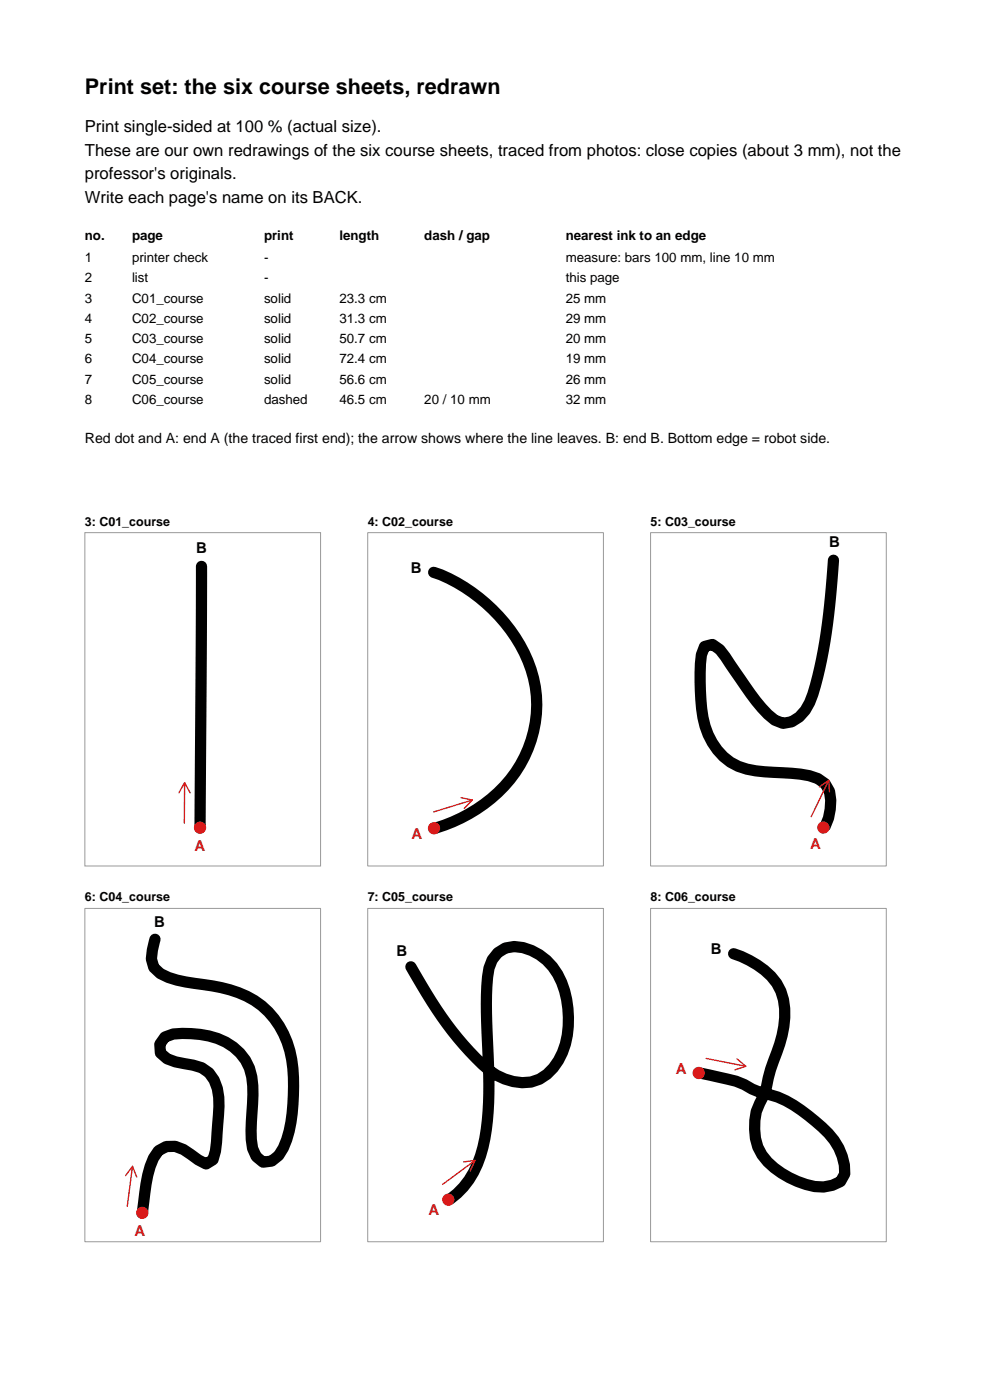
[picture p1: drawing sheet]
<svg xmlns="http://www.w3.org/2000/svg" width="210mm" height="297mm" viewBox="0 0 210 297" stroke-linecap="round" stroke-linejoin="round" font-family="sans-serif">
<defs><g id="words">
<text font-size="4.6" x="18" y="20">Print set: the six course sheets, redrawn</text>
<g font-size="3.5">
<text x="18" y="28">Print single-sided at 100 % (actual size).</text>
<text x="18" y="33">These are our own redrawings of the six course sheets, traced from photos: close copies (about 3 mm), not the</text>
<text x="18" y="38">professor's originals.</text>
<text x="18" y="43">Write each page's name on its BACK.</text>
</g>
<g font-size="3.2">
<text x="41.6" y="117.4">B</text>
<text x="175.9" y="116.1">B</text>
<text x="87.1" y="121.5">B</text>
<text x="32.7" y="196.6">B</text>
<text x="84.1" y="202.8">B</text>
<text x="150.8" y="202.3">B</text>
</g>
<g font-size="3.2" fill="#d91a1a">
<text x="87.3" y="177.9">A</text>
<text x="41.3" y="180.5">A</text>
<text x="171.8" y="180">A</text>
<text x="143.3" y="227.9">A</text>
<text x="90.9" y="257.8">A</text>
<text x="28.5" y="262.1">A</text>
</g>
<text font-size="3" x="18" y="94">Red dot and A: end A (the traced first end); the arrow shows where the line leaves. B: end B. Bottom edge = robot side.</text>
<g font-size="2.8">
<text x="18" y="51">no.</text>
<text x="28" y="51">page</text>
<text x="56" y="51">print</text>
<text x="72" y="51">length</text>
<text x="90" y="51">dash / gap</text>
<text x="120" y="51">nearest ink to an edge</text>
<text x="18" y="55.6">1</text>
<text x="18" y="59.9">2</text>
<text x="28" y="55.6">printer check</text>
<text x="28" y="59.9">list</text>
<text x="56" y="55.6">-</text>
<text x="56" y="59.9">-</text>
<text x="120" y="55.6">measure: bars 100 mm, line 10 mm</text>
<text x="120" y="59.9">this page</text>
<text x="18" y="64.2">3</text>
<text x="28" y="64.2">C01_course</text>
<text x="56" y="64.2">solid</text>
<text x="72" y="64.2">23.3 cm</text>
<text x="120" y="64.2">25 mm</text>
<text x="18" y="68.5">4</text>
<text x="28" y="68.5">C02_course</text>
<text x="56" y="68.5">solid</text>
<text x="72" y="68.5">31.3 cm</text>
<text x="120" y="68.5">29 mm</text>
<text x="18" y="72.8">5</text>
<text x="18" y="77.1">6</text>
<text x="28" y="72.8">C03_course</text>
<text x="28" y="77.1">C04_course</text>
<text x="56" y="72.8">solid</text>
<text x="56" y="77.1">solid</text>
<text x="72" y="72.8">50.7 cm</text>
<text x="72" y="77.1">72.4 cm</text>
<text x="120" y="72.8">20 mm</text>
<text x="120" y="77.1">19 mm</text>
<text x="18" y="81.4">7</text>
<text x="28" y="81.4">C05_course</text>
<text x="56" y="81.4">solid</text>
<text x="72" y="81.4">56.6 cm</text>
<text x="120" y="81.4">26 mm</text>
<text x="18" y="85.7">8</text>
<text x="28" y="85.7">C06_course</text>
<text x="56" y="85.7">dashed</text>
<text x="72" y="85.7">46.5 cm</text>
<text x="90" y="85.7">20 / 10 mm</text>
<text x="120" y="85.7">32 mm</text>
</g>
<g font-size="2.6">
<text x="18" y="111.5">3: C01_course</text>
<text x="78" y="111.5">4: C02_course</text>
<text x="138" y="111.5">5: C03_course</text>
<text x="18" y="191.2">6: C04_course</text>
<text x="78" y="191.2">7: C05_course</text>
<text x="138" y="191.2">8: C06_course</text>
</g>
</g></defs>
<path d="M18 113h50v70.7h-50z" fill="none" stroke="#999" stroke-width=".21"/>
<path d="M42.7 120.1l-.3 55.5" fill="none" stroke="#000" stroke-width="2.4"/>
<circle cx="42.4" cy="175.6" r="1.3" fill="#d91a1a"/>
<path d="M38 168.2l1.2-2.2 1.1 2.2M39.2 166l-.1 8.6" fill="none" stroke="#d91a1a" stroke-width=".28"/>
<path d="M78 113h50v70.7h-50z" fill="none" stroke="#999" stroke-width=".21"/>
<path d="M92 121.4a34.5 34.5 0 0 1 20.6 20.6 25.5 25.5 0 0 1-9.9 28.6 31.9 31.9 0 0 1-10.6 5.1" fill="none" stroke="#000" stroke-width="2.4"/>
<circle cx="92.1" cy="175.7" r="1.3" fill="#d91a1a"/>
<path d="M97.8 169.2l2.4 .5-1.7 1.8M100.2 169.7l-8.2 2.5" fill="none" stroke="#d91a1a" stroke-width=".28"/>
<path d="M138 113h50v70.7h-50z" fill="none" stroke="#999" stroke-width=".21"/>
<path d="M176.8 118.8a130.2 130.2 0 0 1-4.4 28.5 8.9 8.9 0 0 1-4.5 5.8l-1.8 .4-1.8-.7a36.4 36.4 0 0 1-7.3-8.8l-4.3-6.2-1.6-1.1-1.7 .5-.6 1.7a47.8 47.8 0 0 0 .8 15.2 12.7 12.7 0 0 0 12.6 9.6l1.9 .1a45.5 45.5 0 0 1 7.6 .8 4.9 4.9 0 0 1 4.5 5.2l-.1 1.9-.4 1.8-.7 1.8-.3 .3" fill="none" stroke="#000" stroke-width="2.4"/>
<circle cx="174.7" cy="175.6" r="1.3" fill="#d91a1a"/>
<path d="M173.8 166.9l2-1.4 .1 2.5M175.8 165.5l-3.7 7.7" fill="none" stroke="#d91a1a" stroke-width=".28"/>
<path d="M18 192.7h50v70.7h-50z" fill="none" stroke="#999" stroke-width=".21"/>
<path d="M32.9 199.3l-.6 2.2-.2 1.9 .5 1.8 1.4 1.3a22.8 22.8 0 0 0 9.2 2.4 24.9 24.9 0 0 1 12.3 4.5 19.6 19.6 0 0 1 6.7 15.2v3.8a29 29 0 0 1-2.1 11.1l-1 1.6-1.5 1.2-1.8 .2-1.4-1.1-.8-1.8a34 34 0 0 1 0-9.5 19.3 19.3 0 0 0-.7-7.5 12 12 0 0 0-10.4-7.2l-3.8-.2-1.9 .2-1.8 .6-1.1 1.5 .1 1.9 1.4 1.2 1.8 .7 3.8 .7a6 6 0 0 1 5.1 4.9 23.6 23.6 0 0 1 .1 7.6 28.7 28.7 0 0 1-1 7.5l-1.5 .9-1.7-.8-3.1-2.2a4.2 4.2 0 0 0-6.3 1.8 37.6 37.6 0 0 0-2.3 11.1l-.1 .5" fill="none" stroke="#000" stroke-width="2.4"/>
<circle cx="30.2" cy="257.3" r="1.3" fill="#d91a1a"/>
<path d="M26.6 249.4l1.5-2 .9 2.3M28.1 247.4l-1.1 8.5" fill="none" stroke="#d91a1a" stroke-width=".28"/>
<path d="M78 192.7h50v70.7h-50z" fill="none" stroke="#999" stroke-width=".21"/>
<path d="M87.2 205.1a83.8 83.8 0 0 0 15.1 20.7 12.3 12.3 0 0 0 10.4 3.8 9.6 9.6 0 0 0 6.6-6.3 20.8 20.8 0 0 0-1-16.6 11.3 11.3 0 0 0-9.2-5.9 5.5 5.5 0 0 0-5.4 4.6 81.3 81.3 0 0 0-.2 17.1 85.2 85.2 0 0 1-.6 19 19.3 19.3 0 0 1-7.4 12.9l-.4 .1" fill="none" stroke="#000" stroke-width="2.4"/>
<circle cx="95.1" cy="254.5" r="1.3" fill="#d91a1a"/>
<path d="M98.3 246.5l2.5-.3-1.1 2.2M100.8 246.2l-6.9 5.1" fill="none" stroke="#d91a1a" stroke-width=".28"/>
<path d="M138 192.7h50v70.7h-50z" fill="none" stroke="#999" stroke-width=".21"/>
<path d="M155.6 202.3a18.1 18.1 0 0 1 9.1 6.3 14.2 14.2 0 0 1 1.2 11l-1.1 3.7a31.4 31.4 0 0 0-2.2 7.3l-.6 1.8a12.2 12.2 0 0 0-.4 12.6 17.7 17.7 0 0 0 13.1 6.8l1.9-.3 1.7-.8 .9-1.7a12.6 12.6 0 0 0-4.8-9.9l-1.5-1.2a24.1 24.1 0 0 0-11.6-6.1l-1.8-.8a16.9 16.9 0 0 0-7.1-2.5l-4.2-.9" fill="none" stroke="#000" stroke-width="2.4"/>
<circle cx="148.2" cy="227.6" r="1.3" fill="#d91a1a"/>
<path d="M149.8 224.5l8.4 1.7M156.3 224.6l1.9 1.6-2.3 .8" fill="none" stroke="#d91a1a" stroke-width=".28"/>
<use href="#words"/>
</svg>
